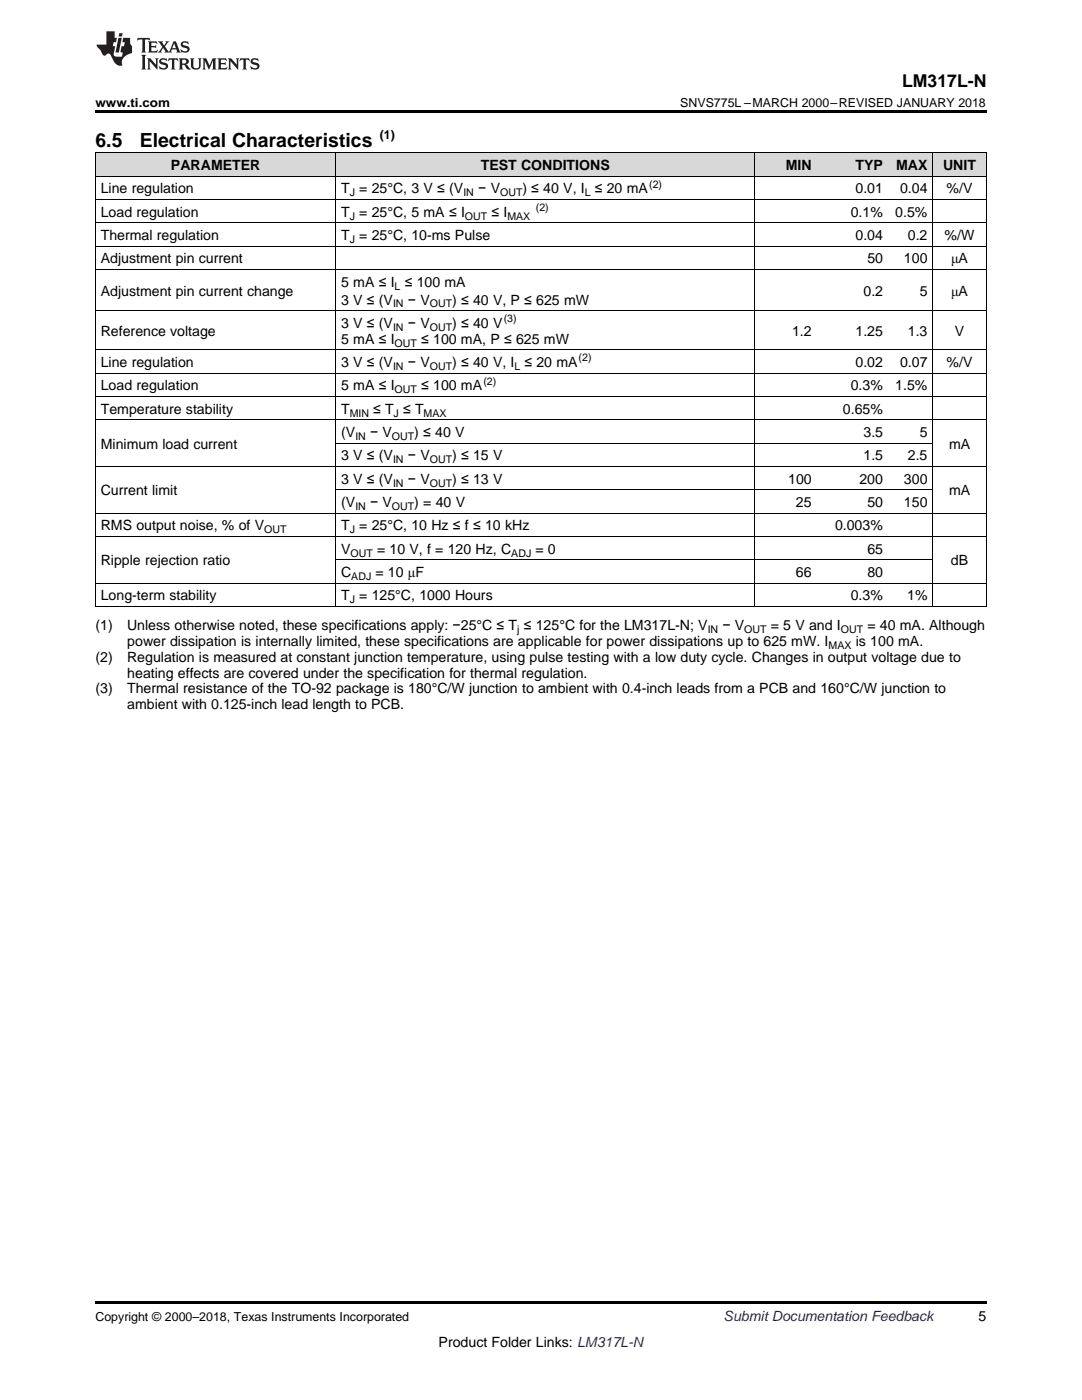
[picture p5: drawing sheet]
<svg xmlns="http://www.w3.org/2000/svg" width="216mm" height="279mm" viewBox="0 0 216 279" stroke-linecap="round" stroke-linejoin="round" font-family="sans-serif">
<defs><g id="words">
<g font-size="3.9">
<text x="19" y="29.3">6.5</text>
<text x="27.9" y="29.3">Electrical Characteristics</text>
</g>
<text font-size="3.5" x="180" y="17.3">LM317L-N</text>
<g font-size="2.8">
<text x="34.1" y="33.9">PARAMETER</text>
<text x="95.9" y="33.9">TEST CONDITIONS</text>
<text x="156.8" y="33.9">MIN</text>
<text x="170.7" y="33.9">TYP</text>
<text x="178.8" y="33.9">MAX</text>
<text x="188.2" y="33.9">UNIT</text>
<text x="20.1" y="38.6">Line regulation</text>
<text x="68.1" y="38.6">T = 25°C, 3 V ≤ (V</text>
<text x="95.4" y="38.6">− V</text>
<text x="104.3" y="38.6">) ≤ 40 V, I</text>
<text x="118.7" y="38.6">≤ 20 mA</text>
<text x="170.7" y="38.6">0.01</text>
<text x="179.6" y="38.6">0.04</text>
<text x="188.9" y="38.6">%/V</text>
<text x="20.1" y="43.3">Load regulation</text>
<text x="20.1" y="47.9">Thermal regulation</text>
<text x="68.1" y="43.3">T = 25°C, 5 mA ≤ I</text>
<text x="68.1" y="47.9">T = 25°C, 10-ms Pulse</text>
<text x="98.1" y="43.3">≤ I</text>
<text x="169.8" y="43.3">0.1%</text>
<text x="170.7" y="47.9">0.04</text>
<text x="178.6" y="43.3">0.5%</text>
<text x="181.2" y="47.9">0.2</text>
<text x="188.5" y="47.9">%/W</text>
<text x="20.1" y="52.6">Adjustment pin current</text>
<text x="173.1" y="52.6">50</text>
<text x="180.4" y="52.6">100</text>
<text x="189.8" y="52.6">μA</text>
<text x="20.1" y="59">Adjustment pin current change</text>
<text x="68.1" y="57.2">5 mA ≤ I</text>
<text x="80.8" y="57.2">≤ 100 mA</text>
<text x="172.3" y="59">0.2</text>
<text x="183.5" y="59">5</text>
<text x="189.8" y="59">μA</text>
<text x="68.1" y="60.8">3 V ≤ (V</text>
<text x="68.1" y="65.4">3 V ≤ (V</text>
<text x="81.4" y="60.8">− V</text>
<text x="81.4" y="65.4">− V</text>
<text x="90.2" y="60.8">) ≤ 40 V, P ≤ 625 mW</text>
<text x="90.2" y="65.4">) ≤ 40 V</text>
<text x="20.1" y="67">Reference voltage</text>
<text x="68.1" y="68.6">5 mA ≤ I</text>
<text x="84" y="68.6">≤ 100 mA, P ≤ 625 mW</text>
<text x="158" y="67">1.2</text>
<text x="170.7" y="67">1.25</text>
<text x="181.2" y="67">1.3</text>
<text x="190.5" y="67">V</text>
<text x="20.1" y="73.3">Line regulation</text>
<text x="20.1" y="77.9">Load regulation</text>
<text x="68.1" y="73.3">3 V ≤ (V</text>
<text x="68.1" y="77.9">5 mA ≤ I</text>
<text x="81.4" y="73.3">− V</text>
<text x="84" y="77.9">≤ 100 mA</text>
<text x="90.2" y="73.3">) ≤ 40 V, I</text>
<text x="104.7" y="73.3">≤ 20 mA</text>
<text x="169.8" y="77.9">0.3%</text>
<text x="170.7" y="73.3">0.02</text>
<text x="178.6" y="77.9">1.5%</text>
<text x="179.6" y="73.3">0.07</text>
<text x="188.9" y="73.3">%/V</text>
<text x="20.1" y="82.6">Temperature stability</text>
<text x="68.1" y="82.6">T</text>
<text x="74.5" y="82.6">≤ T ≤ T</text>
<text x="168.2" y="82.6">0.65%</text>
<text x="20.1" y="89.6">Minimum load current</text>
<text x="68.1" y="87.2">(V</text>
<text x="73.9" y="87.2">− V</text>
<text x="82.7" y="87.2">) ≤ 40 V</text>
<text x="172.3" y="87.2">3.5</text>
<text x="183.5" y="87.2">5</text>
<text x="189.4" y="89.6">mA</text>
<text x="68.1" y="91.9">3 V ≤ (V</text>
<text x="81.4" y="91.9">− V</text>
<text x="90.2" y="91.9">) ≤ 15 V</text>
<text x="172.3" y="91.9">1.5</text>
<text x="181.2" y="91.9">2.5</text>
<text x="20.1" y="98.9">Current limit</text>
<text x="68.1" y="96.6">3 V ≤ (V</text>
<text x="68.1" y="101.2">(V</text>
<text x="73.9" y="101.2">− V</text>
<text x="81.4" y="96.6">− V</text>
<text x="82.7" y="101.2">) = 40 V</text>
<text x="90.2" y="96.6">) ≤ 13 V</text>
<text x="157.3" y="96.6">100</text>
<text x="158.8" y="101.2">25</text>
<text x="171.5" y="96.6">200</text>
<text x="173.1" y="101.2">50</text>
<text x="180.4" y="96.6">300</text>
<text x="180.4" y="101.2">150</text>
<text x="189.4" y="98.9">mA</text>
<text x="20.1" y="105.9">RMS output noise, % of V</text>
<text x="68.1" y="105.9">T = 25°C, 10 Hz ≤ f ≤ 10 kHz</text>
<text x="166.6" y="105.9">0.003%</text>
<text x="20.1" y="112.9">Ripple rejection ratio</text>
<text x="68.1" y="110.5">V</text>
<text x="75.2" y="110.5">= 10 V, f = 120 Hz, C</text>
<text x="106.9" y="110.5">= 0</text>
<text x="173.1" y="110.5">65</text>
<text x="189.8" y="112.9">dB</text>
<text x="20.1" y="119.8">Long-term stability</text>
<text x="68.1" y="115.2">C</text>
<text x="68.1" y="119.8">T = 125°C, 1000 Hours</text>
<text x="74.9" y="115.2">= 10 μF</text>
<text x="158.8" y="115.2">66</text>
<text x="169.8" y="119.8">0.3%</text>
<text x="173.1" y="115.2">80</text>
<text x="181" y="119.8">1%</text>
<text x="19" y="125.7">(1)</text>
<text x="25.4" y="125.7">Unless otherwise noted, these specifications apply: −25°C ≤ T ≤ 125°C for the LM317L-N; V</text>
<text x="144.2" y="125.7">− V</text>
<text x="153.8" y="125.7">= 5 V and I</text>
<text x="173.1" y="125.7">= 40 mA. Although</text>
<text x="25.4" y="128.9">power dissipation is internally limited, these specifications are applicable for power dissipations up to 625 mW. I</text>
<text x="170.8" y="128.9">is 100 mA.</text>
<text x="19" y="132">(2)</text>
<text x="25.4" y="132">Regulation is measured at constant junction temperature, using pulse testing with a low duty cycle. Changes in output voltage due to</text>
<text x="25.4" y="135.2">heating effects are covered under the specification for thermal regulation.</text>
<text x="19" y="138.4">(3)</text>
<text x="25.4" y="138.4">Thermal resistance of the TO-92 package is 180°C/W junction to ambient with 0.4-inch leads from a PCB and 160°C/W junction to</text>
<text x="25.4" y="141.6">ambient with 0.125-inch lead length to PCB.</text>
<text x="195.3" y="263.6">5</text>
<text x="87.5" y="268.9">Product Folder Links: LM317L-N</text>
</g>
<text font-size="2.8" fill="#0000c8" x="144.4" y="263.6">Submit Documentation Feedback</text>
<g font-size="2.5">
<text x="19" y="21.4">www.ti.com</text>
<text x="135.7" y="21.4">SNVS775L –MARCH 2000–REVISED JANUARY 2018</text>
<text x="75.8" y="27.7">(1)</text>
<text x="19" y="263.6">Copyright © 2000–2018, Texas Instruments Incorporated</text>
</g>
<g font-size="2.1">
<text x="69.8" y="39.2">J</text>
<text x="92.5" y="39.2">IN</text>
<text x="99.8" y="39.2">OUT</text>
<text x="116.7" y="39.2">L</text>
<text x="129.5" y="37.5">(2)</text>
<text x="69.8" y="43.8">J</text>
<text x="92.8" y="43.8">OUT</text>
<text x="101.2" y="43.8">MAX</text>
<text x="106.9" y="42.1">(2)</text>
<text x="69.8" y="48.5">J</text>
<text x="78.7" y="57.8">L</text>
<text x="78.4" y="61.3">IN</text>
<text x="85.8" y="61.3">OUT</text>
<text x="100.5" y="64.3">(3)</text>
<text x="78.4" y="66">IN</text>
<text x="78.7" y="69.2">OUT</text>
<text x="85.8" y="66">OUT</text>
<text x="78.4" y="73.8">IN</text>
<text x="85.8" y="73.8">OUT</text>
<text x="96.4" y="76.8">(2)</text>
<text x="102.7" y="73.8">L</text>
<text x="115.5" y="72.1">(2)</text>
<text x="69.8" y="83.1">MIN</text>
<text x="78.5" y="83.1">J</text>
<text x="78.7" y="78.5">OUT</text>
<text x="84.5" y="83.1">MAX</text>
<text x="70.9" y="87.8">IN</text>
<text x="78.2" y="87.8">OUT</text>
<text x="78.4" y="92.5">IN</text>
<text x="85.8" y="92.5">OUT</text>
<text x="70.9" y="101.8">IN</text>
<text x="78.2" y="101.8">OUT</text>
<text x="78.4" y="97.1">IN</text>
<text x="85.8" y="97.1">OUT</text>
<text x="52.7" y="106.4">OUT</text>
<text x="69.8" y="106.4">J</text>
<text x="70" y="111.1">OUT</text>
<text x="102" y="111.1">ADJ</text>
<text x="70.1" y="115.7">ADJ</text>
<text x="69.8" y="120.4">J</text>
<text x="103.2" y="126.3">j</text>
<text x="141.2" y="126.3">IN</text>
<text x="148.5" y="126.3">OUT</text>
<text x="165.3" y="129.4">MAX</text>
<text x="167.8" y="126.3">OUT</text>
</g>
</g></defs>
<g fill="#d8d8d8">
<path d="M19 30.6h48v4.6h-48z"/>
<path d="M67 30.6h83.6v4.6h-83.6z"/>
<path d="M150.6 30.6h12.5v4.6h-12.5z"/>
<path d="M163.1 30.6h14.2v4.6h-14.2z"/>
<path d="M177.3 30.6h8.9v4.6h-8.9z"/>
<path d="M186.2 30.6h10.6v4.6h-10.6z"/>
</g>
<path d="M19 22h177.8v.5h-177.8zM19 259.7h177.8v.5h-177.8z" fill="#000"/>
<g fill="none" stroke="#000" stroke-width=".2">
<path d="M19 39.8h177.8M19 35.2h177.8M19 30.5h177.8M19.1 30.5v90.6M67 30.5v90.6M150.5 30.5v90.6M186.1 30.5v90.6M196.8 30.5v90.6M19 53.8h177.8M19 49.1h177.8M19 44.5h177.8M19 79.1h177.8"/>
<path d="M19 74.5h177.8M19 69.8h177.8M19 62h177.8M19 93.1h177.8M19 83.8h177.8M67 97.8h119.2M67 88.5h119.2M19 116.4h177.8M19 107.1h177.8M19 102.4h177.8M67 111.7h119.2M19 121.1h177.8"/>
</g>
<g fill="#231f20">
<path d="M27.5 7.6l-.1 .5 .4-.2h.6v.1v2.1l-.2 .4h1l-.3-.4v-2.1l.1-.1h.5l.5 .2-.2-.5zM29.5 8.3l.2 .3v1.5l-.2 .4h1.8l.2-.6a1.04 1.04 0 0 1-1.3 .2v-.7h.6l.3 .2v-.6l-.3 .2h-.6v-.6l.8-.1 .4 .3-.2-.5zM31.5 8.3l.9 1.1-.9 1.1h.8l-.2-.2 .5-.7 .4 .7-.2 .2h1.5l-.1-.2 .1-.4h.9l.1 .4-.2 .2h1l-.3-.3-.7-1.9h-.5l-.9 2-.8-1 .9-1h-.8l.1 .3-.3 .5-.4-.6 .2-.2zM34.7 8.6l.4 1h-.7zM36.3 8.4a.63 .63 0 0 0-.2 .7 .63 .63 0 0 0 .6 .4l.6 .2 .1 .2a.75 .75 0 0 1-.7 .4 .75 .75 0 0 1-.6-.5l.1 .7 .1-.1a1.11 1.11 0 0 0 1.5-.6 1.13 1.13 0 0 0-1.2-.8l-.1-.4a1.04 1.04 0 0 1 1.2 .2l-.2-.5-.1 .1-.5-.2zM28.2 10.9l.2 .4v2.2l-.2 .4h1l-.3-.4v-2.2l.3-.4zM29.3 11.6l.3 .4v1.5l-.3 .4h.8l-.2-.4v-1.3l1.5 1.7v-1.9l.2-.4h-.7l.2 .4v.9l-1.1-1.3zM32 11.8a.62 .62 0 0 0-.2 .7 .62 .62 0 0 0 .6 .4l.6 .1 .1 .3a.76 .76 0 0 1-.7 .3 .76 .76 0 0 1-.6-.4l.1 .7 .1-.1a1.11 1.11 0 0 0 1.5-.6 1.13 1.13 0 0 0-1.2-.8l-.1-.4a1.04 1.04 0 0 1 1.2 .2l-.2-.6-.1 .1-.5-.1zM33.7 11.6l-.2 .6a.61 .61 0 0 1 .8-.3v1.6l-.2 .4h.9l-.2-.4v-1.6a.63 .63 0 0 1 .8 .3l-.2-.6zM35.6 11.6l.3 .4v1.5l-.3 .4h1l-.2-.2v-.8l.5 .2a.76 .76 0 0 0 1.2 .7l-1-1a.58 .58 0 0 0 .6-.5 .58 .58 0 0 0-.5-.6zM36.4 11.9h.1a.45 .45 0 0 1 .5 .1 .45 .45 0 0 1 .1 .5l-.7 .2zM37.9 11.6l.2 .2a2.17 2.17 0 0 0 .3 1.9 .99 .99 0 0 0 1.6-.6v-1.1l.2-.4h-.7l.2 .2a1.92 1.92 0 0 1-.2 1.8 .6 .6 0 0 1-.9-.5v-1.1l.2-.4zM40.4 11.6l.2 .4v1.5l-.2 .4h.7l-.2-.4v-1.4l.8 1.8 .8-1.8v1.4l-.2 .4h.9l-.2-.4v-1.5l.2-.4h-.8l-.6 1.5-.6-1.5zM43.4 11.6l.2 .4v1.5l-.2 .4h1.8l.2-.6a1.04 1.04 0 0 1-1.3 .1v-.6h.5l.4 .2v-.6l-.4 .2h-.5v-.7h.8l.3 .3-.1-.6zM45.5 11.6l.2 .4v1.5l-.2 .4h.7l-.2-.4v-1.3l1.5 1.7v-1.9l.2-.4h-.7l.2 .4v.9l-1.1-1.3zM47.9 11.6l-.1 .6a.61 .61 0 0 1 .8-.3v1.6l-.3 .4h1l-.3-.4 .1-1.6a.63 .63 0 0 1 .7 .3l-.1-.6zM50.2 11.8a.62 .62 0 0 0-.2 .7 .62 .62 0 0 0 .6 .4l.6 .1 .2 .3a.76 .76 0 0 1-.8 .3 .76 .76 0 0 1-.6-.4l.1 .7 .2-.1a1.11 1.11 0 0 0 1.5-.6 1.13 1.13 0 0 0-1.3-.8l-.1-.4a1.04 1.04 0 0 1 1.2 .2l-.1-.6-.2 .1-.5-.1z"/>
<path d="M21.2 6.3v2.6h-1.9l.1 .4 .7 .9a.91 .91 0 0 0 1 .8 .56 .56 0 0 1 .5-.3 .56 .56 0 0 1 .5 .3l.4 .8a1.53 1.53 0 0 0 1.9 1.2 1.54 1.54 0 0 1 1-2.1l.9-.3v-1.4a1.52 1.52 0 0 1-.3-1.6h-1.4l-.2 .8h.5l-.2 .8h-.4l-.2 1v.2l.4 .1-.2 .8a1.93 1.93 0 0 1-1.6-.3l.3-1.8h-.5l.2-.8h.4l.2-.8h-.4v-1.3zM23.6 7.6l-.6 2.9h.7l.6-2.9zM23.8 6.6l-.1 .7h.6l.2-.7z"/>
</g>
<use href="#words"/>
</svg>
